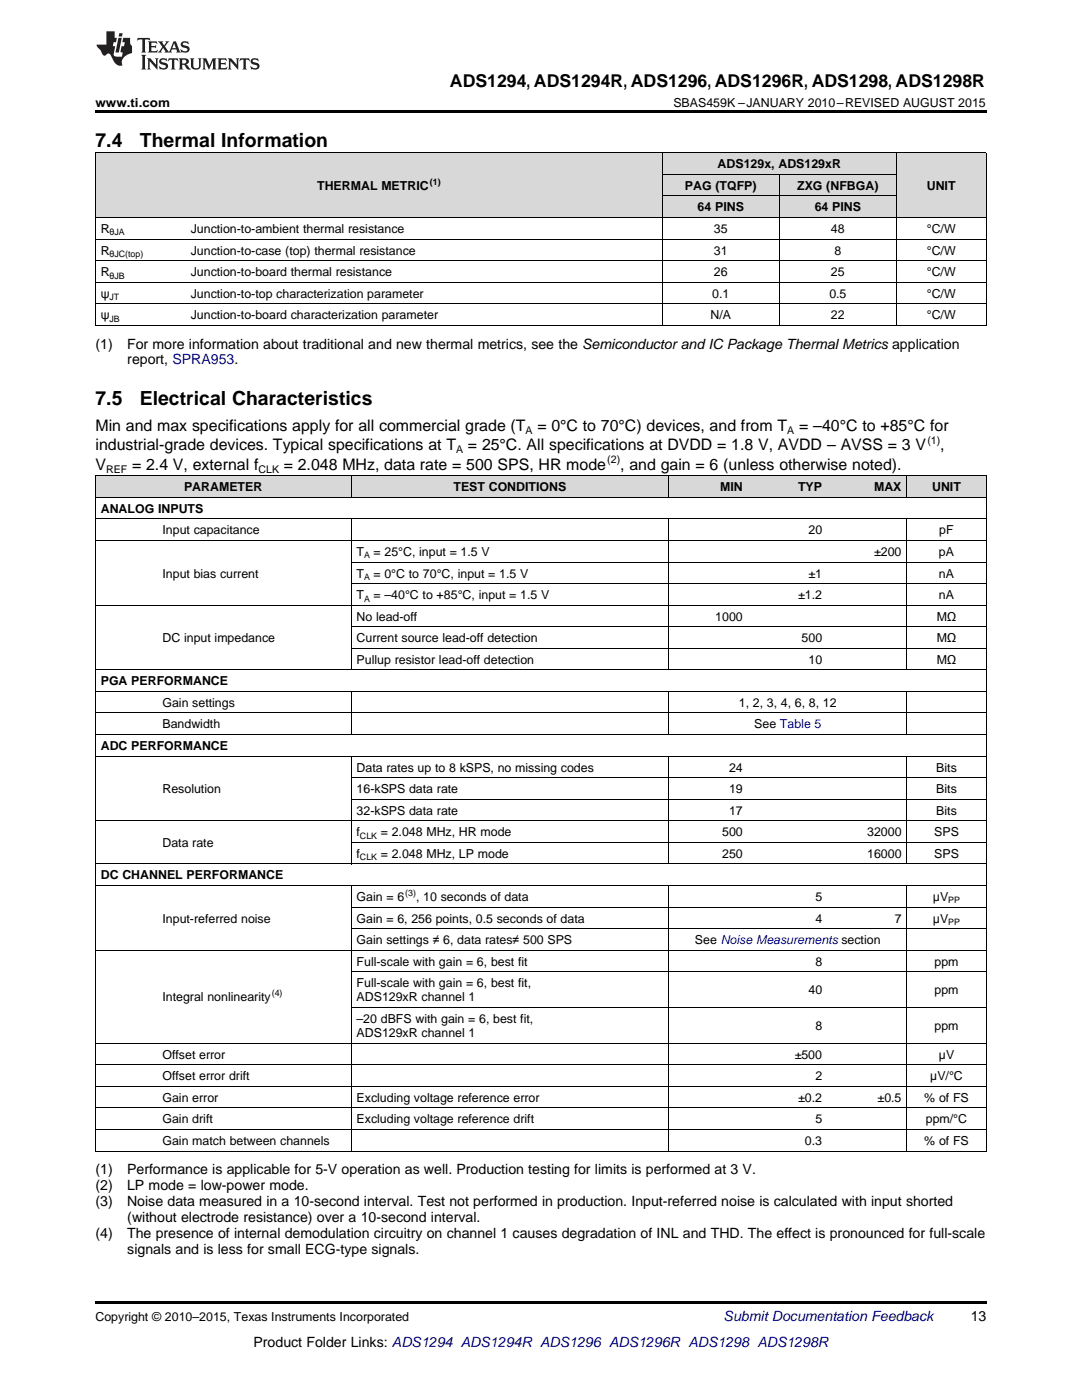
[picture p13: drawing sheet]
<svg xmlns="http://www.w3.org/2000/svg" width="216mm" height="279mm" viewBox="0 0 216 279" stroke-linecap="round" stroke-linejoin="round" font-family="sans-serif">
<defs><g id="words">
<g font-size="3.9">
<text x="19" y="29.3">7.4</text>
<text x="27.9" y="29.3">Thermal Information</text>
<text x="19" y="80.8">7.5</text>
<text x="27.9" y="80.8">Electrical Characteristics</text>
</g>
<text font-size="3.5" x="89.8" y="17.3">ADS1294, ADS1294R, ADS1296, ADS1296R, ADS1298, ADS1298R</text>
<g font-size="3.2">
<text x="19" y="86">Min and max specifications apply for all commercial grade (T</text>
<text x="19" y="89.9">industrial-grade devices. Typical specifications at T</text>
<text x="93.4" y="89.9">= 25°C. All specifications at DVDD = 1.8 V, AVDD – AVSS = 3 V</text>
<text x="107.2" y="86">= 0°C to 70°C) devices, and from T</text>
<text x="159.5" y="86">= –40°C to +85°C for</text>
<text x="187.6" y="89.9">,</text>
<text x="19" y="93.7">V</text>
<text x="26.4" y="93.7">= 2.4 V, external f</text>
<text x="56.6" y="93.7">= 2.048 MHz, data rate = 500 SPS, HR mode</text>
<text x="123.8" y="93.7">, and gain = 6 (unless otherwise noted).</text>
</g>
<g font-size="2.8">
<text x="19" y="69.6">(1)</text>
<text x="25.4" y="69.6">For more information about traditional and new thermal metrics, see the Semiconductor and IC Package Thermal Metrics application</text>
<text x="25.4" y="72.7">report, SPRA953.</text>
<text x="19" y="234.4">(1)</text>
<text x="19" y="237.5">(2)</text>
<text x="25.4" y="234.4">Performance is applicable for 5-V operation as well. Production testing for limits is performed at 3 V.</text>
<text x="25.4" y="237.5">LP mode = low-power mode.</text>
<text x="19" y="240.7">(3)</text>
<text x="25.4" y="240.7">Noise data measured in a 10-second interval. Test not performed in production. Input-referred noise is calculated with input shorted</text>
<text x="25.4" y="243.9">(without electrode resistance) over a 10-second interval.</text>
<text x="19" y="247.1">(4)</text>
<text x="25.4" y="247.1">The presence of internal demodulation circuitry on channel 1 causes degradation of INL and THD. The effect is pronounced for full-scale</text>
<text x="25.4" y="250.2">signals and is less for small ECG-type signals.</text>
<text x="193.7" y="263.6">13</text>
<text x="50.6" y="268.9">Product Folder Links: ADS1294 ADS1294R ADS1296 ADS1296R ADS1298 ADS1298R</text>
</g>
<text font-size="2.8" fill="#0000c8" x="144.4" y="263.6">Submit Documentation Feedback</text>
<g font-size="2.5">
<text x="19" y="21.4">www.ti.com</text>
<text x="134.4" y="21.4">SBAS459K –JANUARY 2010–REVISED AUGUST 2015</text>
<text x="143.2" y="33.6">ADS129x, ADS129xR</text>
<text x="63.3" y="37.9">THERMAL METRIC</text>
<text x="136.7" y="37.9">PAG (TQFP)</text>
<text x="159.1" y="37.9">ZXG (NFBGA)</text>
<text x="184.9" y="37.9">UNIT</text>
<text x="20.1" y="46.5">R</text>
<text x="38.1" y="46.5">Junction-to-ambient thermal resistance</text>
<text x="139.2" y="42.2">64 PINS</text>
<text x="142.5" y="46.5">35</text>
<text x="162.6" y="42.2">64 PINS</text>
<text x="165.8" y="46.5">48</text>
<text x="184.9" y="46.5">°C/W</text>
<text x="20.1" y="50.8">R</text>
<text x="38.1" y="50.8">Junction-to-case (top) thermal resistance</text>
<text x="142.5" y="50.8">31</text>
<text x="166.5" y="50.8">8</text>
<text x="184.9" y="50.8">°C/W</text>
<text x="20.1" y="55.1">R</text>
<text x="20.1" y="59.4">ψ</text>
<text x="38.1" y="55.1">Junction-to-board thermal resistance</text>
<text x="38.1" y="59.4">Junction-to-top characterization parameter</text>
<text x="142.1" y="59.4">0.1</text>
<text x="142.5" y="55.1">26</text>
<text x="165.5" y="59.4">0.5</text>
<text x="165.8" y="55.1">25</text>
<text x="184.9" y="55.1">°C/W</text>
<text x="184.9" y="59.4">°C/W</text>
<text x="20.1" y="63.7">ψ</text>
<text x="38.1" y="63.7">Junction-to-board characterization parameter</text>
<text x="141.8" y="63.7">N/A</text>
<text x="165.8" y="63.7">22</text>
<text x="184.9" y="63.7">°C/W</text>
<text x="36.7" y="98">PARAMETER</text>
<text x="90.5" y="98">TEST CONDITIONS</text>
<text x="143.7" y="98">MIN</text>
<text x="159.2" y="98">TYP</text>
<text x="174.4" y="98">MAX</text>
<text x="186" y="98">UNIT</text>
<text x="20.1" y="102.3">ANALOG INPUTS</text>
<text x="32.4" y="106.6">Input capacitance</text>
<text x="161.3" y="106.6">20</text>
<text x="187.4" y="106.6">pF</text>
<text x="71.2" y="110.9">T</text>
<text x="74.5" y="110.9">= 25°C, input = 1.5 V</text>
<text x="174.4" y="110.9">±200</text>
<text x="187.4" y="110.9">pA</text>
<text x="32.4" y="115.3">Input bias current</text>
<text x="71.2" y="115.3">T</text>
<text x="71.2" y="119.6">T</text>
<text x="74.5" y="115.3">= 0°C to 70°C, input = 1.5 V</text>
<text x="74.5" y="119.6">= –40°C to +85°C, input = 1.5 V</text>
<text x="159.3" y="119.6">±1.2</text>
<text x="161.3" y="115.3">±1</text>
<text x="187.4" y="115.3">nA</text>
<text x="187.4" y="119.6">nA</text>
<text x="71.2" y="123.9">No lead-off</text>
<text x="142.7" y="123.9">1000</text>
<text x="186.9" y="123.9">MΩ</text>
<text x="32.4" y="128.2">DC input impedance</text>
<text x="71.2" y="128.2">Current source lead-off detection</text>
<text x="159.9" y="128.2">500</text>
<text x="186.9" y="128.2">MΩ</text>
<text x="20.1" y="136.8">PGA PERFORMANCE</text>
<text x="71.2" y="132.5">Pullup resistor lead-off detection</text>
<text x="161.3" y="132.5">10</text>
<text x="186.9" y="132.5">MΩ</text>
<text x="32.4" y="141.1">Gain settings</text>
<text x="147.4" y="141.1">1, 2, 3, 4, 6, 8, 12</text>
<text x="20.1" y="149.7">ADC PERFORMANCE</text>
<text x="32.4" y="145.4">Bandwidth</text>
<text x="150.5" y="145.4">See Table 5</text>
<text x="71.2" y="154">Data rates up to 8 kSPS, no missing codes</text>
<text x="145.5" y="154">24</text>
<text x="186.8" y="154">Bits</text>
<text x="32.4" y="158.3">Resolution</text>
<text x="71.2" y="158.3">16-kSPS data rate</text>
<text x="145.5" y="158.3">19</text>
<text x="186.8" y="158.3">Bits</text>
<text x="71.2" y="162.6">32-kSPS data rate</text>
<text x="71.2" y="166.9">f</text>
<text x="76" y="166.9">= 2.048 MHz, HR mode</text>
<text x="144.1" y="166.9">500</text>
<text x="145.5" y="162.6">17</text>
<text x="173" y="166.9">32000</text>
<text x="186.4" y="166.9">SPS</text>
<text x="186.8" y="162.6">Bits</text>
<text x="32.4" y="169.1">Data rate</text>
<text x="71.2" y="171.2">f</text>
<text x="76" y="171.2">= 2.048 MHz, LP mode</text>
<text x="144.1" y="171.2">250</text>
<text x="173" y="171.2">16000</text>
<text x="186.4" y="171.2">SPS</text>
<text x="20.1" y="175.5">DC CHANNEL PERFORMANCE</text>
<text x="71.2" y="179.8">Gain = 6</text>
<text x="83" y="179.8">, 10 seconds of data</text>
<text x="162.7" y="179.8">5</text>
<text x="186.2" y="179.8">μV</text>
<text x="32.4" y="184.1">Input-referred noise</text>
<text x="71.2" y="184.1">Gain = 6, 256 points, 0.5 seconds of data</text>
<text x="162.7" y="184.1">4</text>
<text x="178.5" y="184.1">7</text>
<text x="186.2" y="184.1">μV</text>
<text x="71.2" y="188.4">Gain settings ≠ 6, data rates≠ 500 SPS</text>
<text x="138.7" y="188.4">See Noise Measurements section</text>
<text x="71.2" y="192.7">Full-scale with gain = 6, best fit</text>
<text x="71.2" y="197">Full-scale with gain = 6, best fit,</text>
<text x="162.7" y="192.7">8</text>
<text x="186.5" y="192.7">ppm</text>
<text x="32.4" y="199.8">Integral nonlinearity</text>
<text x="71.2" y="199.8">ADS129xR channel 1</text>
<text x="161.3" y="198.4">40</text>
<text x="186.5" y="198.4">ppm</text>
<text x="71.2" y="204.2">–20 dBFS with gain = 6, best fit,</text>
<text x="71.2" y="207">ADS129xR channel 1</text>
<text x="162.7" y="205.6">8</text>
<text x="186.5" y="205.6">ppm</text>
<text x="32.4" y="211.3">Offset error</text>
<text x="32.4" y="215.6">Offset error drift</text>
<text x="158.6" y="211.3">±500</text>
<text x="162.7" y="215.6">2</text>
<text x="185.6" y="215.6">µV/°C</text>
<text x="187.4" y="211.3">µV</text>
<text x="32.4" y="219.9">Gain error</text>
<text x="71.2" y="219.9">Excluding voltage reference error</text>
<text x="159.3" y="219.9">±0.2</text>
<text x="175.1" y="219.9">±0.5</text>
<text x="184.4" y="219.9">% of FS</text>
<text x="32.4" y="224.2">Gain drift</text>
<text x="71.2" y="224.2">Excluding voltage reference drift</text>
<text x="162.7" y="224.2">5</text>
<text x="184.7" y="224.2">ppm/°C</text>
<text x="32.4" y="228.5">Gain match between channels</text>
<text x="160.6" y="228.5">0.3</text>
<text x="184.4" y="228.5">% of FS</text>
<text x="19" y="263.6">Copyright © 2010–2015, Texas Instruments Incorporated</text>
</g>
<g font-size="2.1">
<text x="104.9" y="86.6">A</text>
<text x="157.1" y="86.6">A</text>
<text x="185" y="88.6">(1)</text>
<text x="21.2" y="94.4">REF</text>
<text x="51.6" y="94.4">CLK</text>
<text x="91" y="90.5">A</text>
<text x="121.2" y="92.5">(2)</text>
</g>
<g font-size="1.8">
<text x="85.8" y="36.9">(1)</text>
<text x="21.9" y="47">θJA</text>
<text x="21.9" y="51.3">θJC(top)</text>
<text x="21.8" y="59.9">JT</text>
<text x="21.9" y="55.6">θJB</text>
<text x="21.8" y="64.2">JB</text>
<text x="72.6" y="111.4">A</text>
<text x="72.6" y="115.7">A</text>
<text x="72.6" y="120.1">A</text>
<text x="71.8" y="167.4">CLK</text>
<text x="71.8" y="171.7">CLK</text>
<text x="80.9" y="178.8">(3)</text>
<text x="189.2" y="180.3">PP</text>
<text x="189.2" y="184.6">PP</text>
<text x="54.2" y="198.9">(4)</text>
</g>
</g></defs>
<g fill="#d8d8d8">
<path d="M19 95h12.4v4.3h-12.4z"/>
<path d="M31.4 95h19.3v4.3h-19.3z"/>
<path d="M50.7 95h19.4v4.3h-19.4z"/>
<path d="M70.1 95h31.7v4.3h-31.7z"/>
<path d="M101.8 95h31.7v4.3h-31.7z"/>
<path d="M133.5 95h15.8v4.3h-15.8z"/>
<path d="M149.3 95h15.8v4.3h-15.8z"/>
<path d="M165.1 95h15.9v4.3h-15.9z"/>
<path d="M181 95h15.8v4.3h-15.8z"/>
<path d="M19 30.6h18v12.9h-18z"/>
<path d="M37 30.6h95.2v12.9h-95.2z"/>
<path d="M132.2 39.2h23.3v4.3h-23.3z"/>
<path d="M155.5 39.2h23.4v4.3h-23.4z"/>
<path d="M178.9 30.6h17.9v12.9h-17.9z"/>
<path d="M132.2 34.9h23.3v4.3h-23.3z"/>
<path d="M155.5 34.9h23.4v4.3h-23.4z"/>
<path d="M132.2 30.6h23.3v4.3h-23.3z"/>
<path d="M155.5 30.6h23.4v4.3h-23.4z"/>
</g>
<path d="M19 22h177.8v.5h-177.8zM19 64.9l.2 .1zM132.1 64.9l.1 .1zM155.4 64.9l.1 .1zM178.8 64.9l.1 .1zM196.7 64.9l.1 .1zM19 259.7h177.8v.5h-177.8z" fill="#000"/>
<g fill="none" stroke="#000" stroke-width=".2">
<path d="M19 30.5h177.8M19.1 30.5v34.5M132.1 30.5v34.5M132.2 39.1h46.7M132.2 34.8h46.7M155.5 34.8v30.2M178.8 30.5v34.5M196.8 30.5v34.5M19 56.3h177.8M19 52h177.8M19 47.7h177.8M19 43.4h177.8"/>
<path d="M19 64.9h177.8M19 60.6h177.8M19 99.3h177.8M19 95h177.8M19.1 95v134.8M70 95v4.3M133.4 95v4.3M180.9 95v4.3M196.8 95v134.8M19 107.9h177.8M19 103.6h177.8M70 103.6v30.1"/>
<path d="M70.1 116.5h126.7M70.1 112.2h126.7M133.4 103.6v30.1M180.9 103.6v30.1M19 138h177.8M19 133.7h177.8M19 120.8h177.8M70 138v8.6M70.1 129.4h126.7M70.1 125.1h126.7M133.4 138v8.6M180.9 138v8.6"/>
<path d="M19 150.9h177.8M19 146.6h177.8M19 142.3h177.8M70 150.9v21.6M70.1 159.5h126.7M70.1 155.2h126.7M133.4 150.9v21.6M180.9 150.9v21.6M19 176.7h177.8M19 172.4h177.8M19 163.8h177.8M70 176.7v53.1"/>
<path d="M70.1 168.1h126.7M133.4 176.7v53.1M180.9 176.7v53.1M19 189.6h177.8M70.1 193.9h126.7M70.1 185.3h126.7M70.1 181h126.7M19 216.8h177.8M19 212.5h177.8M19 208.2h177.8M70.1 201.1h126.7M19 229.7h177.8"/>
<path d="M19 225.4h177.8M19 221.1h177.8"/>
</g>
<g fill="#231f20">
<path d="M27.5 7.6l-.1 .5 .4-.2h.6v.1v2.1l-.2 .4h1l-.3-.4v-2.1l.1-.1h.5l.5 .2-.2-.5zM29.5 8.3l.2 .3v1.5l-.2 .4h1.8l.2-.6a1.04 1.04 0 0 1-1.3 .2v-.7h.6l.3 .2v-.6l-.3 .2h-.6v-.6l.8-.1 .4 .3-.2-.5zM31.5 8.3l.9 1.1-.9 1.1h.8l-.2-.2 .5-.7 .4 .7-.2 .2h1.5l-.1-.2 .1-.4h.9l.1 .4-.2 .2h1l-.3-.3-.7-1.9h-.5l-.9 2-.8-1 .9-1h-.8l.1 .3-.3 .5-.4-.6 .2-.2zM34.7 8.6l.4 1h-.7zM36.3 8.4a.63 .63 0 0 0-.2 .7 .63 .63 0 0 0 .6 .4l.6 .2 .1 .2a.75 .75 0 0 1-.7 .4 .75 .75 0 0 1-.6-.5l.1 .7 .1-.1a1.11 1.11 0 0 0 1.5-.6 1.13 1.13 0 0 0-1.2-.8l-.1-.4a1.04 1.04 0 0 1 1.2 .2l-.2-.5-.1 .1-.5-.2zM28.2 10.9l.2 .4v2.2l-.2 .4h1l-.3-.4v-2.2l.3-.4zM29.3 11.6l.3 .4v1.5l-.3 .4h.8l-.2-.4v-1.3l1.5 1.7v-1.9l.2-.4h-.7l.2 .4v.9l-1.1-1.3zM32 11.8a.62 .62 0 0 0-.2 .7 .62 .62 0 0 0 .6 .4l.6 .1 .1 .3a.76 .76 0 0 1-.7 .3 .76 .76 0 0 1-.6-.4l.1 .7 .1-.1a1.11 1.11 0 0 0 1.5-.6 1.13 1.13 0 0 0-1.2-.8l-.1-.4a1.04 1.04 0 0 1 1.2 .2l-.2-.6-.1 .1-.5-.1zM33.7 11.6l-.2 .6a.61 .61 0 0 1 .8-.3v1.6l-.2 .4h.9l-.2-.4v-1.6a.63 .63 0 0 1 .8 .3l-.2-.6zM35.6 11.6l.3 .4v1.5l-.3 .4h1l-.2-.2v-.8l.5 .2a.76 .76 0 0 0 1.2 .7l-1-1a.58 .58 0 0 0 .6-.5 .58 .58 0 0 0-.5-.6zM36.4 11.9h.1a.45 .45 0 0 1 .5 .1 .45 .45 0 0 1 .1 .5l-.7 .2zM37.9 11.6l.2 .2a2.17 2.17 0 0 0 .3 1.9 .99 .99 0 0 0 1.6-.6v-1.1l.2-.4h-.7l.2 .2a1.92 1.92 0 0 1-.2 1.8 .6 .6 0 0 1-.9-.5v-1.1l.2-.4zM40.4 11.6l.2 .4v1.5l-.2 .4h.7l-.2-.4v-1.4l.8 1.8 .8-1.8v1.4l-.2 .4h.9l-.2-.4v-1.5l.2-.4h-.8l-.6 1.5-.6-1.5zM43.4 11.6l.2 .4v1.5l-.2 .4h1.8l.2-.6a1.04 1.04 0 0 1-1.3 .1v-.6h.5l.4 .2v-.6l-.4 .2h-.5v-.7h.8l.3 .3-.1-.6zM45.5 11.6l.2 .4v1.5l-.2 .4h.7l-.2-.4v-1.3l1.5 1.7v-1.9l.2-.4h-.7l.2 .4v.9l-1.1-1.3zM47.9 11.6l-.1 .6a.61 .61 0 0 1 .8-.3v1.6l-.3 .4h1l-.3-.4 .1-1.6a.63 .63 0 0 1 .7 .3l-.1-.6zM50.2 11.8a.62 .62 0 0 0-.2 .7 .62 .62 0 0 0 .6 .4l.6 .1 .2 .3a.76 .76 0 0 1-.8 .3 .76 .76 0 0 1-.6-.4l.1 .7 .2-.1a1.11 1.11 0 0 0 1.5-.6 1.13 1.13 0 0 0-1.3-.8l-.1-.4a1.04 1.04 0 0 1 1.2 .2l-.1-.6-.2 .1-.5-.1z"/>
<path d="M21.2 6.3v2.6h-1.9l.1 .4 .7 .9a.91 .91 0 0 0 1 .8 .56 .56 0 0 1 .5-.3 .56 .56 0 0 1 .5 .3l.4 .8a1.53 1.53 0 0 0 1.9 1.2 1.54 1.54 0 0 1 1-2.1l.9-.3v-1.4a1.52 1.52 0 0 1-.3-1.6h-1.4l-.2 .8h.5l-.2 .8h-.4l-.2 1v.2l.4 .1-.2 .8a1.93 1.93 0 0 1-1.6-.3l.3-1.8h-.5l.2-.8h.4l.2-.8h-.4v-1.3zM23.6 7.6l-.6 2.9h.7l.6-2.9zM23.8 6.6l-.1 .7h.6l.2-.7z"/>
</g>
<use href="#words"/>
</svg>
